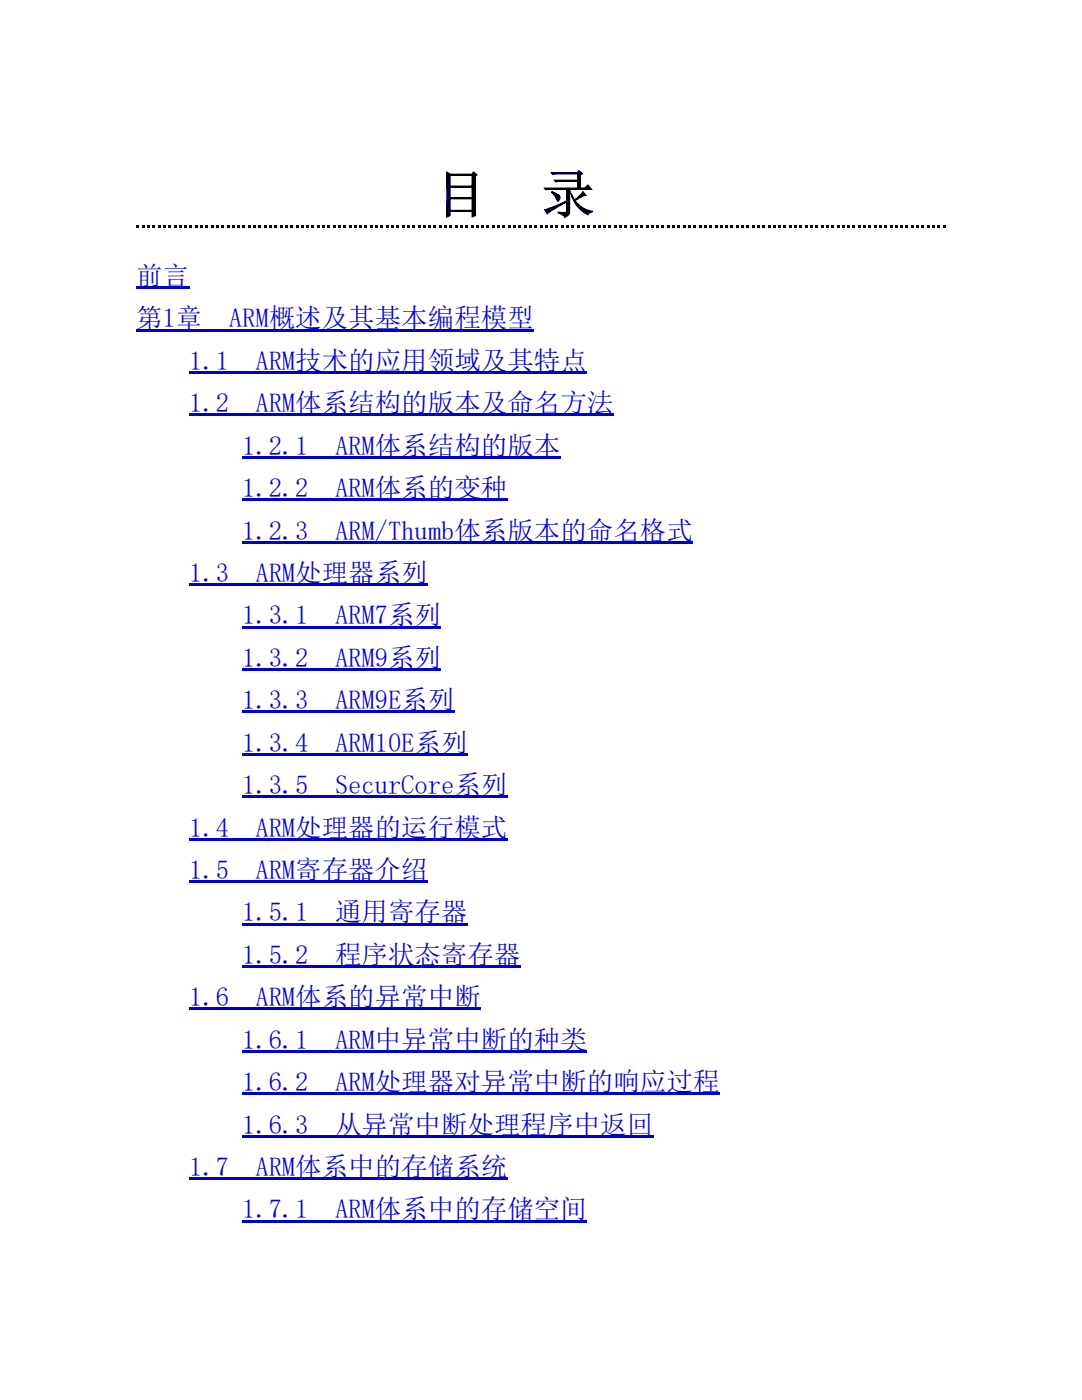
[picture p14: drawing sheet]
<svg xmlns="http://www.w3.org/2000/svg" width="216mm" height="279mm" viewBox="0 0 216 279" stroke-linecap="round" stroke-linejoin="round" font-family="sans-serif">
<defs><g id="words">
<g font-size="10.6">
<text x="86.6" y="42.6">目</text>
<text x="108" y="42.6">录</text>
</g>
<g font-size="5.3" fill="#00c">
<text x="27.2" y="56.9">前言</text>
<text x="27.2" y="65.4">第1章　ARM概述及其基本编程模型</text>
<text x="37.7" y="73.8">1.1　ARM技术的应用领域及其特点</text>
<text x="37.7" y="82.3">1.2　ARM体系结构的版本及命名方法</text>
<text x="48.3" y="90.8">1.2.1　ARM体系结构的版本</text>
<text x="48.3" y="99.2">1.2.2　ARM体系的变种</text>
<text x="48.3" y="107.7">1.2.3　ARM/Thumb体系版本的命名格式</text>
<text x="37.7" y="116.2">1.3　ARM处理器系列</text>
<text x="48.3" y="124.6">1.3.1　ARM7系列</text>
<text x="48.3" y="133.1">1.3.2　ARM9系列</text>
<text x="48.3" y="141.6">1.3.3　ARM9E系列</text>
<text x="48.3" y="150">1.3.4　ARM10E系列</text>
<text x="48.3" y="158.5">1.3.5　SecurCore系列</text>
<text x="37.7" y="167">1.4　ARM处理器的运行模式</text>
<text x="37.7" y="175.4">1.5　ARM寄存器介绍</text>
<text x="48.3" y="183.9">1.5.1　通用寄存器</text>
<text x="48.3" y="192.4">1.5.2　程序状态寄存器</text>
<text x="37.7" y="200.8">1.6　ARM体系的异常中断</text>
<text x="48.3" y="209.3">1.6.1　ARM中异常中断的种类</text>
<text x="48.3" y="217.8">1.6.2　ARM处理器对异常中断的响应过程</text>
<text x="48.3" y="226.2">1.6.3　从异常中断处理程序中返回</text>
<text x="37.7" y="234.7">1.7　ARM体系中的存储系统</text>
<text x="48.3" y="243.2">1.7.1　ARM体系中的存储空间</text>
</g>
</g></defs>
<g fill="#000">
<path d="M27.3 45h.5v.5h-.5zM28.3 45h.5v.5h-.5zM29.4 45h.5v.5h-.5zM30.4 45h.6v.5h-.6zM31.5 45h.5v.5h-.5zM32.5 45h.6v.5h-.6zM33.6 45h.5v.5h-.5zM34.7 45h.5v.5h-.5zM35.7 45h.5v.5h-.5zM36.8 45h.5v.5h-.5zM37.8 45h.6v.5h-.6zM38.9 45h.5v.5h-.5z"/>
<path d="M40 45h.5v.5h-.5zM41 45h.5v.5h-.5zM42.1 45h.5v.5h-.5zM43.1 45h.6v.5h-.6zM44.2 45h.5v.5h-.5zM45.2 45h.6v.5h-.6zM46.3 45h.5v.5h-.5zM47.4 45h.5v.5h-.5zM48.4 45h.5v.5h-.5zM49.5 45h.5v.5h-.5zM50.5 45h.6v.5h-.6zM51.6 45h.5v.5h-.5z"/>
<path d="M52.7 45h.5v.5h-.5zM53.7 45h.5v.5h-.5zM54.8 45h.5v.5h-.5zM55.8 45h.6v.5h-.6zM56.9 45h.5v.5h-.5zM57.9 45h.6v.5h-.6zM59 45h.5v.5h-.5zM60.1 45h.5v.5h-.5zM61.1 45h.5v.5h-.5zM62.2 45h.5v.5h-.5zM63.2 45h.6v.5h-.6zM64.3 45h.5v.5h-.5z"/>
<path d="M65.4 45h.5v.5h-.5zM66.4 45h.5v.5h-.5zM67.5 45h.5v.5h-.5zM68.5 45h.6v.5h-.6zM69.6 45h.5v.5h-.5zM70.6 45h.6v.5h-.6zM71.7 45h.5v.5h-.5zM72.8 45h.5v.5h-.5zM73.8 45h.5v.5h-.5zM74.9 45h.5v.5h-.5zM75.9 45h.6v.5h-.6zM77 45h.5v.5h-.5z"/>
<path d="M78.1 45h.5v.5h-.5zM79.1 45h.5v.5h-.5zM80.2 45h.5v.5h-.5zM81.2 45h.6v.5h-.6zM82.3 45h.5v.5h-.5zM83.3 45h.6v.5h-.6zM84.4 45h.5v.5h-.5zM85.5 45h.5v.5h-.5zM86.5 45h.5v.5h-.5zM87.6 45h.5v.5h-.5zM88.6 45h.6v.5h-.6zM89.7 45h.5v.5h-.5z"/>
<path d="M90.8 45h.5v.5h-.5zM91.8 45h.5v.5h-.5zM92.9 45h.5v.5h-.5zM93.9 45h.6v.5h-.6zM95 45h.5v.5h-.5zM96 45h.6v.5h-.6zM97.1 45h.5v.5h-.5zM98.2 45h.5v.5h-.5zM99.2 45h.5v.5h-.5zM100.3 45h.5v.5h-.5zM101.3 45h.6v.5h-.6zM102.4 45h.5v.5h-.5z"/>
<path d="M103.5 45h.5v.5h-.5zM104.5 45h.5v.5h-.5zM105.6 45h.5v.5h-.5zM106.6 45h.6v.5h-.6zM107.7 45h.5v.5h-.5zM108.7 45h.6v.5h-.6zM109.8 45h.5v.5h-.5zM110.9 45h.5v.5h-.5zM111.9 45h.5v.5h-.5zM113 45h.5v.5h-.5zM114 45h.6v.5h-.6zM115.1 45h.5v.5h-.5z"/>
<path d="M116.2 45h.5v.5h-.5zM117.2 45h.5v.5h-.5zM118.3 45h.5v.5h-.5zM119.3 45h.6v.5h-.6zM120.4 45h.5v.5h-.5zM121.4 45h.6v.5h-.6zM122.5 45h.5v.5h-.5zM123.6 45h.5v.5h-.5zM124.6 45h.5v.5h-.5zM125.7 45h.5v.5h-.5zM126.7 45h.6v.5h-.6zM127.8 45h.5v.5h-.5z"/>
<path d="M128.9 45h.5v.5h-.5zM129.9 45h.5v.5h-.5zM131 45h.5v.5h-.5zM132 45h.6v.5h-.6zM133.1 45h.5v.5h-.5zM134.1 45h.6v.5h-.6zM135.2 45h.5v.5h-.5zM136.3 45h.5v.5h-.5zM137.3 45h.5v.5h-.5zM138.4 45h.5v.5h-.5zM139.4 45h.6v.5h-.6zM140.5 45h.5v.5h-.5z"/>
<path d="M141.6 45h.5v.5h-.5zM142.6 45h.5v.5h-.5zM143.7 45h.5v.5h-.5zM144.7 45h.6v.5h-.6zM145.8 45h.5v.5h-.5zM146.8 45h.6v.5h-.6zM147.9 45h.5v.5h-.5zM149 45h.5v.5h-.5zM150 45h.5v.5h-.5zM151.1 45h.5v.5h-.5zM152.1 45h.6v.5h-.6zM153.2 45h.5v.5h-.5z"/>
<path d="M154.3 45h.5v.5h-.5zM155.3 45h.5v.5h-.5zM156.4 45h.5v.5h-.5zM157.4 45h.6v.5h-.6zM158.5 45h.5v.5h-.5zM159.5 45h.6v.5h-.6zM160.6 45h.5v.5h-.5zM161.7 45h.5v.5h-.5zM162.7 45h.5v.5h-.5zM163.8 45h.5v.5h-.5zM164.8 45h.6v.5h-.6zM165.9 45h.5v.5h-.5z"/>
<path d="M167 45h.5v.5h-.5zM168 45h.5v.5h-.5zM169.1 45h.5v.5h-.5zM170.1 45h.6v.5h-.6zM171.2 45h.5v.5h-.5zM172.2 45h.6v.5h-.6zM173.3 45h.5v.5h-.5zM174.4 45h.5v.5h-.5zM175.4 45h.5v.5h-.5zM176.5 45h.5v.5h-.5zM177.5 45h.6v.5h-.6zM178.6 45h.5v.5h-.5z"/>
<path d="M179.7 45h.5v.5h-.5zM180.7 45h.5v.5h-.5zM181.8 45h.5v.5h-.5zM182.8 45h.6v.5h-.6zM183.9 45h.5v.5h-.5zM184.9 45h.6v.5h-.6zM186 45h.5v.5h-.5zM187.1 45h.5v.5h-.5zM188.1 45h.5v.5h-.5z"/>
</g>
<g fill="#00c">
<path d="M27.2 57.2h10.5v.5h-10.5z"/>
<path d="M27.2 65.6h79.3v.5h-79.3z"/>
<path d="M37.7 74.1h79.4v.5h-79.4z"/>
<path d="M37.7 82.6h84.7v.5h-84.7z"/>
<path d="M48.3 91h63.5v.5h-63.5z"/>
<path d="M48.3 99.5h52.9v.5h-52.9z"/>
<path d="M48.3 108h90v.5h-90z"/>
<path d="M37.7 116.4h47.7v.5h-47.7z"/>
<path d="M48.3 124.9h39.7v.5h-39.7z"/>
<path d="M48.3 133.4h39.7v.5h-39.7z"/>
<path d="M48.3 141.8h42.4v.5h-42.4z"/>
<path d="M48.3 150.3h45v.5h-45z"/>
<path d="M48.3 158.8h52.9v.5h-52.9z"/>
<path d="M37.7 167.2h63.5v.5h-63.5z"/>
<path d="M37.7 175.7h47.7v.5h-47.7z"/>
<path d="M48.3 184.2h45v.5h-45z"/>
<path d="M48.3 192.6h55.6v.5h-55.6z"/>
<path d="M37.7 201.1h58.3v.5h-58.3z"/>
<path d="M48.3 209.6h68.8v.5h-68.8z"/>
<path d="M48.3 218h95.3v.5h-95.3z"/>
<path d="M48.3 226.5h82v.5h-82z"/>
<path d="M37.7 235h63.5v.5h-63.5z"/>
<path d="M48.3 243.4h68.8v.5h-68.8z"/>
</g>
<use href="#words"/>
</svg>
